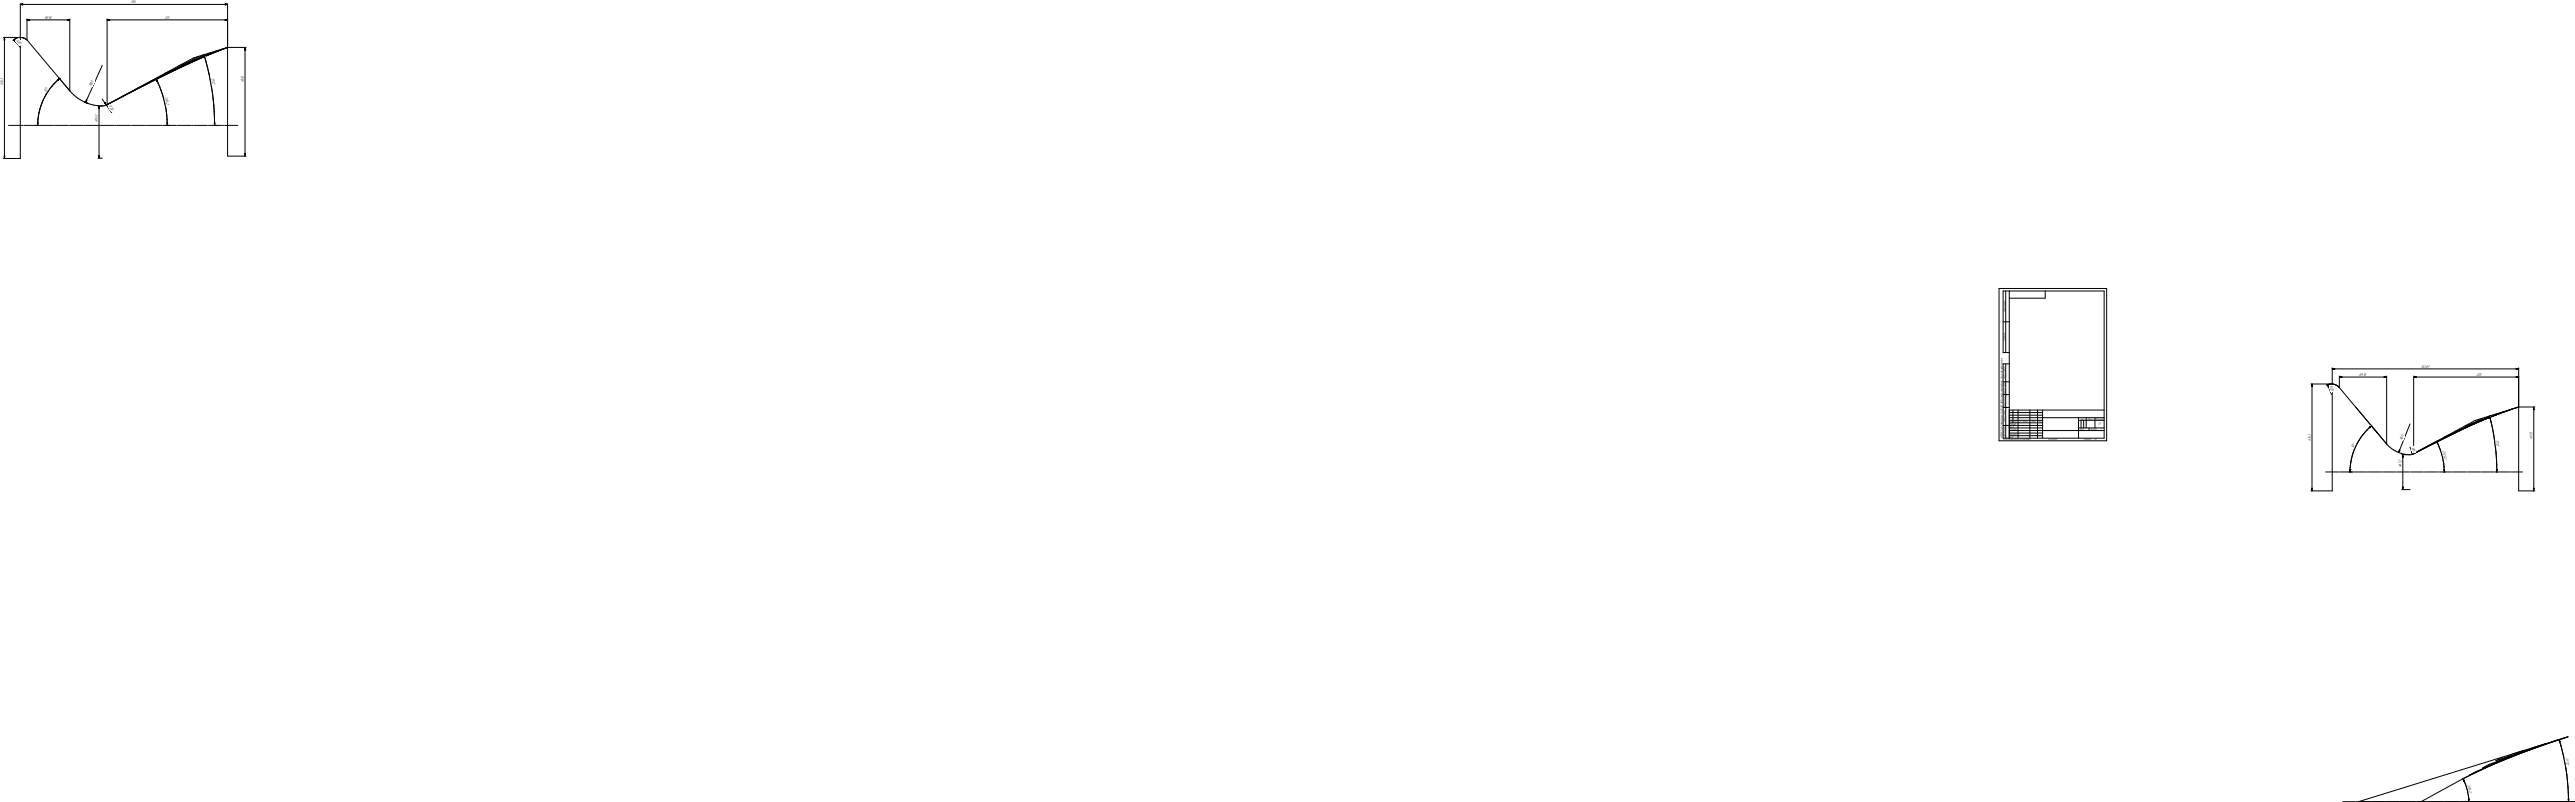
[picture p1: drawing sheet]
<svg xmlns="http://www.w3.org/2000/svg" width="2512mm" height="782mm" viewBox="0 0 2512 782" stroke-linecap="round" stroke-linejoin="round" font-family="sans-serif">
<defs><g id="words">
<g font-size="4.3">
<text x="3" y="83" transform="rotate(-90 3 83)">Ç</text>
<text x="238" y="80" transform="rotate(-90 238 80)">Ç</text>
<text x="95" y="119" transform="rotate(-90 95 119)">Ç</text>
<text x="2254" y="430" transform="rotate(-90 2254 430)">Ç</text>
<text x="2470" y="428" transform="rotate(-90 2470 428)">Ç</text>
<text x="2343" y="456" transform="rotate(-90 2343 456)">Ç</text>
</g>
<g font-size="4">
<text x="128" y="3">396</text>
<text x="44" y="18">89,18</text>
<text x="161" y="18">235</text>
<text x="16" y="40" transform="rotate(50 16 40)">R20</text>
<text x="206" y="76" transform="rotate(80 206 76)">17Å12'</text>
<text x="238" y="77" transform="rotate(-90 238 77)">0</text>
<text x="238" y="76" transform="rotate(-90 238 76)">4</text>
<text x="3" y="81" transform="rotate(-90 3 81)">3</text>
<text x="3" y="80" transform="rotate(-90 3 80)">4</text>
<text x="3" y="78" transform="rotate(-90 3 78)">3</text>
<text x="89" y="84" transform="rotate(-66 89 84)">R80</text>
<text x="238" y="79" transform="rotate(-90 238 79)">3</text>
<text x="45" y="90" transform="rotate(-56 45 90)">50Å</text>
<text x="161" y="95" transform="rotate(77 161 95)">28Å42'</text>
<text x="106" y="104" transform="rotate(55 106 104)">R20</text>
<text x="95" y="114" transform="rotate(-90 95 114)">9</text>
<text x="95" y="118" transform="rotate(-90 95 118)">7</text>
<text x="95" y="116" transform="rotate(-90 95 116)">6</text>
<text x="95" y="114" transform="rotate(-90 95 114)">,</text>
<text x="2362" y="358">363,81</text>
<text x="2301" y="366">89,18</text>
<text x="2416" y="366">205</text>
<text x="2273" y="377" transform="rotate(68 2273 377)">R20</text>
<text x="2046" y="415">1:1</text>
<text x="2254" y="425" transform="rotate(-90 2254 425)">3</text>
<text x="2470" y="425" transform="rotate(-90 2470 425)">5</text>
<text x="2470" y="423" transform="rotate(-90 2470 423)">3</text>
<text x="2254" y="428" transform="rotate(-90 2254 428)">3</text>
<text x="2254" y="427" transform="rotate(-90 2254 427)">4</text>
<text x="2343" y="429" transform="rotate(-68 2343 429)">R60</text>
<text x="2435" y="429" transform="rotate(83 2435 429)">17Å12'</text>
<text x="2470" y="426" transform="rotate(-90 2470 426)">2</text>
<text x="2296" y="437" transform="rotate(-65 2296 437)">50Å</text>
<text x="2353" y="437" transform="rotate(70 2353 437)">R15</text>
<text x="2383" y="440" transform="rotate(76 2383 440)">28Å42'</text>
<text x="2343" y="454" transform="rotate(-90 2343 454)">6</text>
<text x="2343" y="452" transform="rotate(-90 2343 452)">7</text>
<text x="2343" y="451" transform="rotate(-90 2343 451)">,</text>
<text x="2343" y="450" transform="rotate(-90 2343 450)">2</text>
<text x="2503" y="739" transform="rotate(79 2503 739)">17Å12'</text>
<text x="2407" y="766" transform="rotate(76 2407 766)">28Å42'</text>
</g>
<g font-size="2.8">
<text x="1956" y="304" transform="rotate(-90 1956 304)">Перв. примен.</text>
<text x="1956" y="333" transform="rotate(-90 1956 333)">Справ. №</text>
<text x="1956" y="369" transform="rotate(-90 1956 369)">Подп. и дата</text>
<text x="1956" y="384" transform="rotate(-90 1956 384)">Инв. № дубл.</text>
<text x="1956" y="397" transform="rotate(-90 1956 397)">Взам. инв. №</text>
<text x="1956" y="412" transform="rotate(-90 1956 412)">Подп. и дата</text>
<text x="1970" y="412">№ докум.</text>
<text x="1982" y="412">Подп.</text>
<text x="2029" y="409">Лит.</text>
<text x="2036" y="409">Масса</text>
<text x="2044" y="409">Масштаб</text>
<text x="1960" y="414">Разраб.</text>
<text x="1960" y="417">Пров.</text>
<text x="1960" y="419">Т.контр.</text>
<text x="2028" y="419">Лист</text>
<text x="2039" y="419">Листов</text>
<text x="2049" y="419">1</text>
<text x="1960" y="424">Н.контр.</text>
<text x="1954" y="427" transform="rotate(-90 1954 427)">КОМПАС-3Dv20Учебнаяверсия©2021ООО&quot;АСКОН-Системыпроектирования&quot;, Россия. Всеправазащищены.</text>
<text x="1954" y="429">Недлякоммерческогоиспользования</text>
<text x="1956" y="426" transform="rotate(-90 1956 426)">Инв. № подл.</text>
<text x="1960" y="427">Утв.</text>
<text x="1998" y="429">Копировал</text>
<text x="2033" y="429">Формат</text>
<text x="2043" y="429">A4</text>
</g>
<g font-size="2.7">
<text x="1960" y="412">Изм.</text>
<text x="1964" y="412">Лист</text>
<text x="1988" y="412">Дата</text>
</g>
</g></defs>
<g fill="none" stroke="#000" stroke-width=".98">
<path d="M20 3v33zM20 4h2zM20 4l2 1zM20 4h202zM22 4h.1M26 18v21zM26 19h3zM26 19l3 1zM26 19h42zM29 19h.1M66 20l2-1zM66 19h.1"/>
<path d="M66 19h2zM66 20h.1M68 18v71zM104 18v84zM104 19h3zM104 19l3 1zM104 19h118zM107 19h.1M220 5l2-1zM220 4h.1M220 4h2zM220 20l2-1z"/>
<path d="M220 19h.1M220 19h2zM220 5h.1M220 20h.1M222 3v43zM222 18v28zM3 36h17zM4 39h.1M4 36l1 3zM5 39h.1M4 36v3zM4 36v119z"/>
<path d="M13 39h1zM14 39l1 1zM14 39l1 2zM14 39l6 7zM14 39l1-1zM15 38l1-1zM16 37h1zM17 37h2zM19 37l1-1zM20 36v119zM20 36h.1M20 36l1 1z"/>
<path d="M21 37h1zM21 37h2zM22 37h2zM23 37h1zM24 37l1 1zM25 38l1 1zM26 39h.1M26 39l42 50zM15 40h.1M189 57l33-11zM189 60h.1M189 60l1-1z"/>
<path d="M190 59h2zM192 59l1-1zM192 58l16-7zM193 58h.1M194 58v-1zM194 57h2zM196 57l1-1zM197 56h.1M198 56h.1M198 54l2-1zM198 56l1-1zM199 55h1z"/>
<path d="M199 53l2 6zM199 53l1 3zM199 53v3zM200 56h.1M200 55l2-1zM201 59l1 7zM202 54h.1M202 54h1zM203 54l1-1zM204 53h1zM205 53h.1M206 53h.1"/>
<path d="M206 52h1zM207 52h1zM208 52l1-1zM208 51l14-5zM209 51h.1M210 51h.1M210 51l2-1zM212 50h1zM213 50h.1M213 50l1-1zM214 49h1zM215 49l2-1z"/>
<path d="M217 48l4-1zM221 47l1-1zM222 46v106zM222 46h18zM239 49h.1M239 46v3zM239 46v106zM55 80l2-3zM56 78h.1M56 78l2-1zM57 77h1zM57 76l11 13z"/>
<path d="M58 77l-2 1zM100 64l-17 36zM147 79l64-29zM151 78l2-1zM152 77l2 4zM152 77l2 2zM152 77l1 3zM153 77l21-10zM154 79h.1M153 79h.1M159 74l13-6zM161 72l55-24z"/>
<path d="M172 68l12-6zM174 64l48-18zM175 66l17-8zM184 62l5-2zM202 66l2 6zM204 72l1 6zM205 78l1 6zM42 98l-1 2zM44 95l-2 3zM45 92l-1 3zM47 89l-2 3zM49 87l-2 2z"/>
<path d="M51 84l-2 3zM53 82l-2 2zM53 82l2-2zM68 89h1zM69 89l1 2zM70 91l2 2zM72 93l2 1zM74 94l2 2zM76 96l2 1zM78 97l2 1zM80 98l2 1zM82 99l2 1z"/>
<path d="M83 99v1zM83 100h.1M83 100l3 1zM84 97l-1 3zM84 97h.1M84 98h.1M85 98l-2 2zM100 97l4 5zM119 94l81-41zM130 89l16-8zM130 89l23-12zM133 87l72-36z"/>
<path d="M146 81l13-7zM154 81l2 4zM156 85l1 3zM157 88l2 4zM159 92l1 4zM160 96l1 4zM206 84l1 6zM207 90l1 6zM208 96l1 7zM36 120l1 2zM36 120h.1M37 119v3z"/>
<path d="M37 116v3zM37 120v2zM38 113l-1 3zM38 110v3zM39 107l-1 3zM40 104l-1 3zM41 100l-1 4zM84 100l3 1zM86 101h.1M87 101l2 1zM89 102h2zM91 102l3 1z"/>
<path d="M94 103h2zM96 103h4zM96 103h3zM97 105h.1M97 103v3zM97 106h.1M97 103l-1 3zM97 103v51zM99 103h1zM100 103h.1M100 103h1zM101 103h2z"/>
<path d="M102 100l2 2zM102 100h.1M103 103l1-1zM103 100l1 2zM103 103h.1M104 102h.1M104 102l5 8zM104 102l90-47zM104 102l26-13zM104 102l85-45zM161 100l1 4zM162 104v4z"/>
<path d="M162 108l1 4zM163 112v5zM163 120v2zM163 120h.1M163 117v4zM209 103v6zM209 109v6zM209 120v2zM209 120h.1M209 115v7zM210 120l-1 2zM8 122h13z"/>
<path d="M22 122h1zM23 122h13zM35 122h3zM37 120h.1M37 122h1zM38 122h13zM52 122h1zM54 122h12zM67 122h1zM69 122h12zM82 122h1zM84 122h12z"/>
<path d="M97 122h1zM99 122h13zM112 122h1zM114 122h13zM127 122h1zM129 122h13zM142 122h1zM144 122h13zM157 122h1zM159 122h13zM162 122h3zM163 121v1z"/>
<path d="M172 122h1zM174 122h13zM188 122h.1M189 122h13zM203 122h.1M204 122h13zM208 122h3zM209 122h.1M218 122h.1M219 122h13zM3 155h17zM4 152v3z"/>
<path d="M4 152h.1M5 152l-1 3zM96 154h4zM96 152l1 2zM96 152h.1M97 152h.1M97 152v2zM222 152h18zM239 150v2zM239 150h.1M1950 281v149zM1950 281h105z"/>
<path d="M1954 284v60zM1954 284h6zM1957 284v60zM1960 284v143zM1960 284h93zM1960 291h35zM1995 284v7zM2053 284v143zM2055 281v149zM1954 314h6zM1954 355v72zM1954 355h6z"/>
<path d="M1954 344h6zM1957 355v72zM2275 359v15zM2275 360l3-1zM2275 360h3zM2275 360h182zM2277 360h.1M2278 359h.1M2455 360h.1M2454 359l3 1zM2454 360h.1M2457 359v38z"/>
<path d="M1954 372h6zM2254 374h21zM2255 377h.1M2255 374l1 3zM2256 377h.1M2255 374v3zM2255 374v105zM2270 375h.1M2270 375h1zM2271 375l1 2zM2271 375v3zM2271 375l3 9z"/>
<path d="M2271 375l1-1zM2272 377h.1M2271 377h.1M2272 374h2zM2274 374h1zM2275 374h.1M2275 374v105zM2275 374l2 1zM2276 374l1 1zM2277 375h1zM2278 375h1zM2279 375l1 1z"/>
<path d="M2280 376l1 1zM2281 377l1 1zM2282 378h.1M2282 378l46 55zM2282 367v11zM2282 368l3-1zM2282 368h3zM2282 368h46zM2284 368h.1M2285 367h.1M2326 368h2zM2326 368h.1"/>
<path d="M2326 367l2 1zM2328 367v66zM2354 367v75zM2354 368l3-1zM2354 368h3zM2354 368h103zM2357 368h.1M2357 367h.1M2454 360h3zM2454 368h3zM2455 368h.1M2454 367l3 1z"/>
<path d="M2454 368h.1M2457 367v30zM1954 397h6zM1954 385h6zM1960 400h93zM1960 400v27zM1964 400v12zM1969 400v27zM1980 400v27zM1988 400v27zM1993 400v27zM2298 397l22 26z"/>
<path d="M2448 400h.1M2448 400l1-1zM2449 399h1zM2450 399l7-2zM2450 399l3-1zM2453 398l4-1zM2457 397v82zM2457 397h16zM2472 399h.1M2472 397v2zM2472 397l-1 2zM2472 397v82z"/>
<path d="M1954 415h6zM1960 405h33zM1960 407h33zM1960 415h33zM1960 417h33zM1960 420h33zM1960 402h33zM1960 410h33zM1960 412h33zM1993 407h60zM1993 420h35zM2028 407v20z"/>
<path d="M2028 420h25zM2028 410h7zM2028 417h25zM2030 410v7zM2033 410v7zM2035 407v10zM2035 410h18zM2038 417v3zM2044 407v10zM2309 420l-2 2zM2311 417l2-2zM2311 417l-2 3z"/>
<path d="M2312 417h.1M2313 414l7 9zM2313 415l-1 2zM2351 413l-11 28zM2401 419l3-1zM2404 418l1-1zM2404 415l46-16zM2405 417h.1M2405 417h1zM2406 417l1-1zM2407 416l12-5zM2407 416l3-1z"/>
<path d="M2410 415l2-1zM2412 414h.1M2413 414h.1M2413 414l1-1zM2414 413h1zM2414 410l43-13zM2415 413l2-1zM2417 412l3-1zM2419 411l16-6zM2420 411h.1M2420 410h.1M2420 410h1z"/>
<path d="M2421 410h1zM2422 410l2-1zM2424 409l3-1zM2427 408h.1M2427 407h1zM2428 407h1zM2429 406l1 5zM2429 406l1-1zM2429 406l1 2zM2429 406v2zM2430 408h.1M2429 408h.1"/>
<path d="M2429 407l3-1zM2430 411l1 6zM2431 417l1 6zM2432 406l3-1zM2435 405h.1M2435 405l15-6zM2435 405l1-1zM2436 404h1zM2437 404l2-1zM2439 403l3-1zM2442 402h.1M2442 402h1z"/>
<path d="M2443 402l1-1zM2444 401h2zM2446 401l2-1zM1950 430h105zM1954 427h6zM1960 427h93zM1960 422h33zM1960 425h33zM2297 438l-1 3zM2298 435l-1 3zM2299 432l-1 3zM2301 430l-2 2z"/>
<path d="M2303 427l-2 3zM2305 424l-2 3zM2307 422l-2 2zM2320 423l8 10zM2328 433h.1M2328 433l2 2zM2330 435l1 1zM2331 436l2 1zM2333 437l2 2zM2335 439l1 1zM2336 440l2 1zM2340 439v2z"/>
<path d="M2340 439h.1M2341 439h.1M2341 439l-1 2zM2351 436l2 7zM2364 437l65-31zM2365 437h.1M2366 437l1-1zM2367 436h1zM2368 436l3-2zM2371 434l5-2zM2374 433l33-17zM2376 432l7-4z"/>
<path d="M2377 430l1 3zM2377 430l1 2zM2378 432h.1M2378 433l2 3zM2380 436l1 3zM2381 439l1 3zM2383 428l15-8zM2384 426l52-23zM2394 421l49-20zM2398 420l3-1zM2432 423l1 6zM2433 429l1 6z"/>
<path d="M2434 435l1 6zM2292 458v2zM2292 458h.1M2292 459v1zM2293 456l-1 3zM2293 458l-1 2zM2293 453v3zM2293 450v3zM2294 447l-1 3zM2295 444l-1 3zM2296 441l-1 3zM2338 441h2z"/>
<path d="M2340 441l2 1zM2342 442l2 1zM2343 443h8zM2344 446h.1M2344 443v3zM2344 443v34zM2344 443h2zM2346 443h2zM2348 443h2zM2350 443h1zM2351 443h.1M2351 443h1z"/>
<path d="M2352 443h1zM2352 441l1 2zM2352 441h.1M2353 441h.1M2353 440v3zM2353 443h1zM2354 443h.1M2354 442l68-34zM2354 442l20-9zM2354 442l11-5zM2354 442l60-32zM2356 441l22-11z"/>
<path d="M2382 442l1 4zM2383 446v3zM2383 449l1 3zM2384 452v3zM2384 458v2zM2384 458h.1M2384 455v3zM2385 458l-1 2zM2435 441v6zM2435 447l1 6zM2435 458l1 2zM2435 458h.1"/>
<path d="M2436 453v6zM2436 459v1zM2436 458h.1M2436 458v2zM2254 479h21zM2255 476v3zM2255 476h.1M2256 476l-1 3zM2269 460h11zM2281 460h1zM2283 460h11zM2291 460h4z"/>
<path d="M2295 460h1zM2296 460h12zM2309 460h1zM2310 460h12zM2323 460h1zM2324 460h12zM2337 460h.1M2338 460h12zM2343 477h8zM2344 475v2zM2344 475h.1M2351 460h.1"/>
<path d="M2352 460h12zM2364 460h1zM2366 460h12zM2378 460h1zM2380 460h11zM2384 460h1zM2392 460h1zM2394 460h11zM2406 460h1zM2407 460h12zM2420 460h1zM2421 460h12z"/>
<path d="M2434 460h1zM2435 460h1zM2435 460h12zM2448 460h.1M2449 460h12zM2457 479h16zM2471 476l1 3zM2471 476h.1M2472 476h.1M2472 476v3zM2502 719l3-1zM2448 739l9-4z"/>
<path d="M2448 739l18-7zM2448 739l25-11zM2452 735l10-3zM2457 735l11-4zM2466 732l19-7zM2466 732l18-7zM2468 731l10-4zM2473 728l11-3zM2478 727l11-3zM2485 725l20-7zM2485 725l9-3zM2489 724l13-5z"/>
<path d="M2494 722l11-4zM2496 721l2 6zM2496 721l1 2zM2496 721l1 3zM2497 723h.1M2498 727l2 5zM2500 732l1 6zM2501 738l1 6zM2403 759l14-7zM2403 759l9-5zM2403 759l1 3zM2403 759l1 2z"/>
<path d="M2403 759v3zM2409 756l6-4zM2409 756l8-4zM2412 754l9-3zM2415 752l17-7zM2417 752l35-17zM2417 752l15-7zM2421 751l3-2zM2422 749l6-4zM2422 749l26-10zM2424 749h.1M2425 749h.1"/>
<path d="M2425 749l1-1zM2426 748h1zM2427 748l1-1zM2428 745l38-13zM2428 747h.1M2429 747h.1M2429 747l2-1zM2431 746l2-1zM2432 745l30-13zM2432 745l16-6zM2433 745l6-2zM2435 742l6-4z"/>
<path d="M2435 742l50-17zM2439 743l9-4zM2502 744l1 6zM2503 750l1 6zM2504 756l1 5zM2404 761h.1M2404 762l1 2zM2405 764l1 3zM2406 767l1 3zM2407 770v2zM2407 772l1 3zM2408 775v3z"/>
<path d="M2408 779v3zM2408 779h.1M2408 778v3zM2409 779l-1 3zM2505 761v6zM2505 767v6zM2505 779l1 3zM2505 779h.1M2505 773l1 6zM2506 779v3zM2506 779h.1M2285 782h12z"/>
<path d="M2298 782h1zM2300 782h12zM2301 782l196-61zM2301 782h206zM2312 782h1zM2314 782h12zM2327 782h.1M2328 782h12zM2341 782h1zM2342 782h12zM2355 782h1zM2357 782h12z"/>
<path d="M2362 782l41-23zM2370 782h.1M2371 782h12zM2384 782h1zM2385 782h12zM2398 782h1zM2400 782h12zM2407 782h105zM2408 781v1zM2412 782h1zM2414 782h12zM2427 782h.1"/>
<path d="M2428 782h12zM2441 782h1zM2442 782h12zM2455 782h1zM2457 782h12zM2469 782h1zM2471 782h12zM2484 782h1zM2485 782h12zM2498 782h1zM2500 782h12z"/>
</g>
<g fill="#fff" stroke="#fff" stroke-width=".98">
<path d="M2340 439h1zM2340 439h1zM2340 439h1zM2340 439h1zM2340 439h1zM2340 439h1zM2340 439h1zM2340 439h1zM2340 439h1zM2340 439h1zM2340 439h1zM2340 439h1zM2340 439h1zM2340 439h1zM2340 439h1zM2340 440h1zM2340 440h1zM2340 440h1zM2340 440h1zM2340 440h1zM2340 440h1zM2340 440h1zM2340 440h1zM2340 440h1zM2340 440h1zM2340 440h1zM2340 440h1zM2340 440h1zM2340 440h1zM2340 440h1zM2340 440h1zM2340 441h1z"/>
<path d="M2342 423h1zM2342 424h2zM2342 424h2zM2342 424h2zM2342 424h2zM2342 424h2zM2342 424h2zM2342 424h2zM2342 424h2zM2342 424h2zM2342 424h3zM2342 424h3zM2342 424h3zM2342 424h3zM2342 424h3zM2342 424h3zM2342 424h3zM2342 424h3zM2342 424h3zM2342 424h3zM2342 424h4zM2342 424h4zM2342 424h4zM2342 424h4zM2342 424h4zM2342 425h4zM2342 425h4zM2342 425h4zM2342 425h4zM2342 425h4zM2342 425h4zM2342 425h4zM2342 425h4zM2342 425h4zM2342 425h4zM2342 425h4zM2342 425h4zM2342 425h4zM2342 425h4zM2342 425h4zM2342 425h4zM2342 425h4zM2342 426h4zM2342 426h4zM2342 426h4zM2342 426h3zM2342 426h3zM2342 426h3zM2342 426h3zM2341 426h4zM2341 426h4zM2341 426h4zM2341 426h4zM2341 426h4zM2341 426h4zM2341 426h4zM2341 427h4zM2341 427h4zM2341 427h4zM2341 427h4zM2341 427h4zM2341 427h4zM2341 427h4zM2341 427h4zM2341 427h4zM2341 427h4zM2341 427h4zM2341 427h4zM2341 427h4zM2341 427h4zM2341 428h4zM2341 428h4zM2341 428h4zM2341 428h4zM2341 428h4zM2341 428h4zM2341 428h4zM2341 428h4zM2341 428h4zM2341 428h4zM2341 428h4zM2341 428h4zM2341 428h4zM2341 428h3zM2341 428h3zM2341 428h3zM2341 428h3zM2341 428h3zM2341 428h3zM2341 428h3zM2341 429h3zM2341 429h3zM2341 429h3zM2341 429h3zM2341 429h3zM2342 429h2zM2342 429h2zM2342 429h2zM2342 429h2zM2342 429h2zM2342 429h2zM2342 429h2zM2342 429h2zM2342 429h2zM2342 429h2zM2343 429h1zM2343 429h1zM2343 429h1zM2343 429h1zM2343 429h1zM2343 429h1zM2343 429h1zM2343 430h1zM2343 430h1z"/>
<path d="M2271 376h1zM2271 376h1zM2271 376h1zM2271 376h1zM2271 377h1zM2271 377h1zM2271 377h1zM2271 377h1zM2271 377h1zM2271 377h1zM2271 377h1zM2271 377h1zM2271 377h1zM2271 377h1zM2271 377h1zM2271 377h1zM2271 377h1zM2271 377h1zM2271 377h1zM2271 378h1zM2271 378h1zM2271 378h1zM2271 378h1zM2271 378h1z"/>
<path d="M2274 376h1zM2274 376h1zM2274 376h1zM2274 376h1zM2274 376h1zM2274 376h1zM2274 376h1zM2274 376h1zM2274 376h1zM2273 376h3zM2273 376h3zM2273 376h3zM2273 376h3zM2273 377h3zM2273 377h3zM2273 377h3zM2273 377h3zM2273 377h3zM2273 377h3zM2272 377h4zM2272 377h4zM2272 377h4zM2272 377h4zM2272 377h4zM2272 377h4zM2272 377h4zM2272 377h4zM2272 377h4zM2272 377h4zM2272 377h4zM2272 377h4zM2272 377h4zM2272 378h4zM2272 378h4zM2272 378h4zM2272 378h4zM2272 378h4zM2272 378h4zM2272 378h4zM2272 378h4zM2272 378h4zM2272 378h4zM2272 378h4zM2272 378h4zM2272 378h4zM2273 379h3zM2273 379h3zM2273 379h3zM2273 379h3zM2273 379h4zM2273 379h4zM2273 379h4zM2273 379h4zM2273 379h4zM2273 379h4zM2273 379h4zM2273 379h4zM2273 379h4zM2273 380h4zM2273 380h4zM2273 380h4zM2273 380h4zM2273 380h4zM2273 380h4zM2273 380h4zM2273 380h4zM2273 380h4zM2273 380h4zM2273 380h4zM2273 380h4zM2273 380h4zM2273 380h4zM2273 380h4zM2273 380h4zM2273 380h4zM2273 380h4zM2273 381h4zM2273 381h4zM2273 381h4zM2273 381h4zM2273 381h4zM2273 381h4zM2273 381h4zM2273 381h4zM2273 381h4zM2273 381h4zM2274 381h3zM2274 381h3zM2274 381h3zM2274 381h3zM2274 381h2zM2274 381h2zM2274 381h2zM2274 381h2zM2274 381h2zM2274 382h2zM2274 382h2zM2274 382h2zM2274 382h2zM2274 382h2zM2274 382h1zM2274 382h1zM2274 382h1zM2274 382h1zM2274 382h1zM2274 382h1zM2274 382h1zM2274 382h1z"/>
<path d="M2251 423h4zM2251 423h4zM2251 423h4zM2251 423h4zM2251 423h4zM2251 423h4zM2251 424h4zM2251 424h4zM2251 424h4zM2251 424h4zM2251 424h4zM2251 424h4zM2251 424h4zM2251 424h4zM2251 424h4zM2251 424h4zM2251 424h4zM2251 424h4zM2251 425h4zM2251 425h4zM2251 425h4zM2251 425h4zM2251 425h4zM2251 425h4zM2251 425h4zM2251 425h4zM2251 425h4zM2251 425h4zM2251 425h4zM2251 425h4zM2251 426h4zM2251 426h4zM2251 426h4zM2251 426h4zM2251 426h4zM2251 426h4zM2251 426h4zM2251 426h4zM2251 426h4zM2251 426h4zM2251 426h4zM2251 426h4zM2251 427h4zM2251 427h4zM2251 427h4zM2251 427h4zM2251 427h4zM2251 427h4zM2251 427h4zM2251 427h4zM2251 427h4zM2251 427h4zM2251 427h4zM2251 427h4zM2251 428h4zM2251 428h4zM2251 428h4zM2251 428h4zM2251 428h4zM2251 428h4zM2251 428h4zM2251 428h4zM2251 428h4zM2251 428h4zM2251 428h4zM2251 428h4zM2251 429h4zM2251 429h4zM2251 429h4zM2251 429h4zM2251 429h4zM2251 429h4zM2251 429h4zM2251 429h4zM2251 429h4zM2251 429h4zM2251 429h4zM2251 430h4zM2251 430h4zM2251 430h4zM2251 430h4zM2251 430h4zM2251 430h4z"/>
<path d="M2255 375h1zM2255 375h1zM2255 375h1zM2255 375h1zM2255 375h1zM2255 375h1zM2255 375h1zM2255 375h1zM2255 375h1zM2255 376h1zM2255 376h1zM2255 376h1zM2255 376h1zM2255 376h1zM2255 376h1zM2255 376h1zM2255 376h1zM2255 376h1zM2255 376h1zM2255 376h1zM2255 377h1zM2255 377h1zM2255 377h1zM2255 377h1zM2255 377h1zM2255 377h1zM2255 377h1z"/>
<path d="M2255 476h1zM2255 476h1zM2255 476h1zM2255 476h1zM2255 476h1zM2255 476h1zM2255 476h1zM2255 476h1zM2255 477h1zM2255 477h1zM2255 477h1zM2255 477h1zM2255 477h1zM2255 477h1zM2255 477h1zM2255 477h1zM2255 477h1zM2255 477h1zM2255 477h1zM2255 477h1zM2255 478h1zM2255 478h1zM2255 478h1zM2255 478h1zM2255 478h1zM2255 478h1zM2255 478h1zM2255 478h1z"/>
<path d="M2409 765h1zM2409 765h1zM2409 765h1zM2409 765h1zM2409 765h1zM2408 765h2zM2408 765h2zM2408 765h2zM2408 765h2zM2408 765h2zM2408 765h2zM2407 765h3zM2407 765h3zM2407 765h3zM2407 765h3zM2407 766h3zM2407 766h3zM2406 766h4zM2406 766h4zM2406 766h4zM2406 766h4zM2406 766h4zM2406 766h4zM2406 766h4zM2406 766h4zM2406 766h4zM2406 766h4zM2406 766h4zM2406 766h4zM2406 766h4zM2406 766h4zM2406 766h4zM2406 766h4zM2406 766h4zM2406 767h4zM2406 767h4zM2406 767h4zM2407 767h3zM2407 767h3zM2407 767h3zM2407 767h3zM2407 767h3zM2407 767h3zM2407 767h3zM2407 767h3zM2407 768h3zM2407 768h3zM2407 768h3zM2407 768h4zM2407 768h4zM2407 768h4zM2407 768h4zM2407 768h4zM2407 768h4zM2407 768h4zM2407 768h4zM2407 768h4zM2407 769h4zM2407 769h4zM2407 769h4zM2407 769h4zM2407 769h4zM2407 769h4zM2407 769h4zM2407 769h4zM2407 769h4zM2407 769h4zM2407 769h4zM2407 769h4zM2407 769h4zM2407 769h4zM2407 769h4zM2407 770h4zM2407 770h4zM2407 770h4zM2407 770h4zM2407 770h4zM2407 770h4zM2407 770h4zM2407 770h4zM2407 770h4zM2407 770h4zM2407 770h4zM2407 770h4zM2407 770h4zM2407 770h4zM2407 770h4zM2407 771h4zM2407 771h4zM2407 771h4zM2408 771h3zM2408 771h3zM2408 771h3zM2408 771h3zM2408 771h3zM2408 771h3zM2408 771h3zM2408 771h3zM2408 771h3zM2408 772h3zM2408 772h3zM2408 772h4zM2408 772h4zM2408 772h4zM2408 772h4zM2408 772h4zM2408 772h4zM2408 772h4zM2408 772h4zM2408 772h4zM2408 772h4zM2408 773h4zM2408 773h4zM2408 773h4zM2408 773h4zM2408 773h4zM2408 773h4zM2408 773h4zM2408 773h4zM2408 773h4zM2408 773h4zM2408 773h4zM2408 773h4zM2408 773h4zM2408 773h4zM2408 773h4zM2408 773h4zM2408 773h4zM2408 774h3zM2408 774h3zM2408 774h3zM2408 774h3zM2408 774h3zM2408 774h3zM2408 774h2zM2408 774h2zM2408 774h2zM2408 774h2zM2408 774h2zM2408 774h2zM2408 774h1zM2408 774h1zM2408 774h1zM2408 774h1z"/>
<path d="M2403 760h1zM2403 760h1zM2403 760h1zM2403 760h1zM2403 760h1zM2403 760h1zM2403 760h1zM2403 760h1zM2403 761h1zM2403 761h1zM2403 761h1zM2403 761h1zM2403 761h1zM2403 761h1zM2403 761h1zM2403 761h1zM2403 761h1zM2403 761h1zM2403 761h1zM2403 761h1zM2403 761h1zM2403 761h1zM2403 761h1zM2403 761h1zM2403 761h1zM2403 761h1zM2403 761h1zM2403 761h1zM2403 762h1zM2403 762h1zM2403 762h1zM2403 762h1zM2403 762h1zM2403 762h1z"/>
<path d="M2408 779h1zM2408 779h1zM2408 779h1zM2408 779h1zM2408 779h1zM2408 779h1zM2408 779h1zM2408 779h1zM2408 780h1zM2408 780h1zM2408 780h1zM2408 780h1zM2408 780h1zM2408 780h1zM2408 780h1zM2408 780h1zM2408 780h1zM2408 780h1zM2408 780h1zM2408 780h1zM2408 781h1zM2408 781h1zM2408 781h1zM2408 781h1zM2408 781h1zM2408 781h1zM2408 781h1z"/>
<path d="M2504 739h1zM2504 739h1zM2504 739h1zM2504 739h1zM2504 739h1zM2503 739h2zM2503 739h2zM2503 739h2zM2503 739h2zM2502 739h3zM2502 739h3zM2502 739h3zM2502 739h3zM2502 739h3zM2502 740h3zM2502 740h3zM2502 740h4zM2502 740h4zM2502 740h4zM2502 740h4zM2502 740h4zM2502 740h4zM2502 740h4zM2502 740h4zM2502 740h4zM2502 740h4zM2502 741h4zM2502 741h4zM2502 741h4zM2502 741h4zM2502 741h4zM2502 741h4zM2502 741h4zM2502 741h4zM2502 741h4zM2502 741h4zM2502 741h4zM2502 741h4zM2502 741h4zM2502 742h4zM2502 742h4zM2502 742h4zM2502 742h4zM2502 742h4zM2502 742h4zM2502 742h4zM2502 742h4zM2502 742h4zM2502 742h4zM2502 742h4zM2502 742h4zM2502 743h4zM2502 743h4zM2502 743h4zM2502 743h4zM2502 743h4zM2502 743h4zM2502 743h4zM2502 743h4zM2502 743h4zM2502 743h4zM2502 743h4zM2502 743h4zM2502 744h4zM2503 744h3zM2503 744h3zM2503 744h3zM2503 744h3zM2503 744h3zM2503 744h3zM2503 744h3zM2503 744h3zM2503 744h3zM2503 744h3zM2503 744h3zM2503 744h3zM2503 745h3zM2503 745h3zM2503 745h3zM2503 745h3zM2503 745h3zM2503 745h3zM2503 745h3zM2503 745h4zM2503 745h4zM2503 745h4zM2503 745h4zM2503 745h4zM2503 745h4zM2503 746h4zM2503 746h4zM2503 746h4zM2503 746h4zM2503 746h4zM2503 746h4zM2503 746h4zM2503 746h4zM2503 746h4zM2503 746h4zM2503 746h4zM2503 746h4zM2503 746h4zM2503 747h4zM2503 747h3zM2503 747h3zM2503 747h3zM2503 747h3zM2503 747h2zM2503 747h2zM2503 747h2zM2503 747h2zM2503 747h2zM2503 747h1zM2503 747h1zM2503 747h1zM2503 747h1z"/>
<path d="M2496 722h1zM2496 722h1zM2496 722h1zM2496 722h1zM2496 722h1zM2496 722h1zM2496 722h1zM2496 722h1zM2496 722h1zM2496 722h1zM2496 722h1zM2496 722h1zM2496 722h1zM2496 722h1zM2496 723h1zM2496 723h1zM2496 723h1zM2496 723h1zM2496 723h1zM2496 723h1zM2496 723h2zM2496 723h2zM2497 723h1zM2497 723h1zM2497 723h1zM2497 723h1zM2497 723h1zM2497 724h1z"/>
<path d="M2505 779h1zM2505 779h1zM2505 779h1zM2505 779h1zM2505 779h1zM2505 779h1zM2505 779h1zM2505 779h1zM2505 780h1zM2505 780h1zM2505 780h1zM2505 780h1zM2505 780h1zM2505 780h1zM2505 780h1zM2505 780h1zM2505 780h1zM2505 780h1zM2505 780h1zM2505 780h1zM2505 781h1zM2505 781h1zM2505 781h1zM2505 781h1zM2505 781h1zM2505 781h1zM2505 781h1z"/>
<path d="M2295 432h1zM2295 432h1zM2295 432h1zM2295 432h1zM2295 432h1zM2295 432h1zM2295 432h1zM2295 432h1zM2295 432h1zM2295 432h1zM2295 432h2zM2295 432h2zM2295 432h2zM2295 432h2zM2295 432h2zM2295 432h2zM2295 432h2zM2295 432h2zM2295 432h2zM2295 432h2zM2295 432h2zM2295 432h3zM2295 432h3zM2295 433h3zM2295 433h3zM2295 433h3zM2295 433h3zM2295 433h3zM2295 433h3zM2295 433h3zM2295 433h3zM2295 433h3zM2294 433h5zM2294 433h5zM2294 433h4zM2294 433h4zM2294 433h4zM2294 433h4zM2294 433h4zM2294 433h4zM2294 434h4zM2294 434h4zM2294 434h4zM2294 434h4zM2294 434h4zM2294 434h4zM2294 434h4zM2294 434h4zM2294 434h4zM2294 434h4zM2294 434h4zM2294 434h4zM2294 434h4zM2294 434h4zM2294 434h4zM2294 434h4zM2294 434h4zM2294 435h4zM2294 435h4zM2294 435h4zM2294 435h4zM2294 435h4zM2294 435h4zM2294 435h4zM2294 435h4zM2294 435h4zM2294 435h4zM2294 435h4zM2294 435h4zM2294 435h4zM2294 435h4zM2293 435h5zM2293 435h4zM2293 435h4zM2293 435h4zM2293 435h4zM2293 435h4zM2293 436h4zM2293 436h4zM2293 436h4zM2293 436h4zM2293 436h4zM2293 436h4zM2293 436h4zM2293 436h4zM2293 436h4zM2293 436h4zM2294 436h3zM2294 436h3zM2294 436h3zM2294 436h3zM2294 436h3zM2294 436h3zM2294 436h3zM2294 436h3zM2294 436h3zM2294 436h3zM2294 436h3zM2295 436h2zM2295 437h2zM2295 437h2zM2295 437h2zM2295 437h2zM2295 437h2zM2295 437h2zM2295 437h2zM2295 437h2zM2295 437h2zM2295 437h2zM2295 437h2zM2296 437h1zM2296 437h1zM2296 437h1z"/>
<path d="M2312 416h1zM2312 416h1zM2312 416h1zM2312 416h1zM2312 416h1zM2312 416h1zM2312 416h1zM2312 416h1zM2312 416h1zM2312 416h1zM2312 416h1zM2312 416h1zM2312 416h1zM2312 416h1zM2312 416h1zM2311 416h2zM2311 416h2zM2311 416h2zM2311 416h2zM2311 416h2zM2311 416h2zM2311 416h2zM2311 416h2zM2311 416h2zM2311 417h2zM2311 417h2zM2311 417h2zM2311 417h1zM2311 417h1zM2311 417h1zM2311 417h1zM2311 417h1zM2311 417h1zM2311 417h1zM2311 417h1zM2311 417h1zM2311 417h1zM2311 417h1zM2311 417h1zM2311 417h1zM2311 417h1z"/>
<path d="M2292 457h1zM2292 457h1zM2292 458h1zM2292 458h1zM2292 458h1zM2292 458h1zM2292 458h1zM2292 458h1zM2292 458h1zM2292 458h1zM2292 458h1zM2292 458h1zM2292 458h1zM2292 458h1zM2292 458h1zM2292 459h1zM2292 459h1zM2292 459h1zM2292 459h1zM2292 459h1zM2292 459h1zM2292 459h1zM2292 459h1zM2292 459h1zM2292 459h1zM2292 459h1zM2292 459h1zM2292 460h1z"/>
<path d="M2352 440h1zM2352 440h1zM2352 440h1zM2352 440h1zM2352 441h1zM2352 441h1zM2352 441h1zM2352 441h1zM2352 441h1zM2352 441h1zM2352 441h1zM2352 441h1zM2352 441h1zM2352 441h1zM2352 441h1zM2352 441h1zM2352 441h1zM2352 441h1zM2352 441h1zM2353 442h1zM2353 442h1zM2353 442h1zM2353 442h1zM2353 442h1zM2353 442h1zM2353 442h1zM2353 442h1zM2353 442h1zM2353 442h1zM2353 442h1zM2353 442h1z"/>
<path d="M2354 436h1zM2354 436h1zM2354 436h1zM2354 436h1zM2354 436h1zM2354 436h1zM2354 436h1zM2354 436h1zM2354 436h1zM2353 436h2zM2353 436h2zM2353 436h2zM2353 436h2zM2353 436h3zM2353 436h3zM2353 437h3zM2353 437h3zM2353 437h3zM2352 437h4zM2352 437h4zM2352 437h4zM2352 437h4zM2352 437h4zM2352 437h4zM2352 437h4zM2352 437h4zM2352 437h4zM2352 437h4zM2352 437h4zM2352 437h4zM2352 437h4zM2352 437h4zM2352 438h4zM2352 438h4zM2352 438h4zM2352 438h4zM2352 438h4zM2352 438h4zM2352 438h4zM2352 438h4zM2352 438h4zM2352 438h4zM2352 438h4zM2352 438h4zM2352 438h4zM2352 439h4zM2352 439h4zM2353 439h3zM2353 439h3zM2353 439h3zM2353 439h3zM2353 439h3zM2353 439h3zM2353 439h3zM2353 439h4zM2353 439h4zM2353 439h4zM2353 439h4zM2353 439h4zM2353 439h4zM2353 440h4zM2353 440h4zM2353 440h4zM2353 440h4zM2353 440h4zM2353 440h4zM2353 440h4zM2353 440h4zM2353 440h4zM2353 440h4zM2353 440h4zM2353 440h4zM2353 440h4zM2353 440h4zM2353 440h4zM2353 440h4zM2353 440h4zM2353 440h3zM2353 440h3zM2353 441h3zM2353 441h3zM2353 441h3zM2353 441h3zM2353 441h3zM2353 441h3zM2353 441h3zM2353 441h2zM2353 441h2zM2353 441h2zM2353 441h2zM2353 441h2zM2353 441h2zM2353 441h2zM2353 441h2zM2353 441h1zM2353 441h1zM2353 441h1zM2353 441h1zM2353 441h1z"/>
<path d="M2362 356h8zM2362 356h8zM2362 356h8zM2362 356h8zM2362 356h8zM2362 356h8zM2362 356h8zM2362 356h8zM2362 356h8zM2362 356h8zM2362 356h8zM2362 357h8zM2362 357h8zM2362 357h8zM2362 357h8zM2362 357h8zM2362 357h8zM2362 357h8zM2362 357h8zM2362 357h8zM2362 357h8zM2362 357h8zM2362 357h8zM2362 358h8zM2362 358h8zM2362 358h8zM2362 358h8zM2362 358h8zM2362 358h8zM2362 358h8zM2362 358h8zM2362 358h8zM2362 358h8zM2362 358h8zM2362 358h8zM2362 359h8zM2362 359h8zM2362 359h8zM2362 359h8zM2362 359h8zM2362 359h8zM2362 359h8z"/>
<path d="M2454 359h1zM2454 359h1zM2454 359h2zM2454 359h2zM2454 359h2zM2454 359h2zM2454 359h2zM2454 359h3zM2454 359h3zM2454 359h3zM2454 360h3zM2454 360h3zM2454 360h3zM2454 360h3zM2454 360h3zM2454 360h3zM2454 360h3zM2454 360h3zM2454 360h2zM2454 360h2zM2454 360h2zM2454 360h2zM2454 360h2zM2454 360h2zM2454 360h1zM2454 360h1z"/>
<path d="M2277 359h1zM2277 359h1zM2276 359h2zM2276 359h2zM2276 359h2zM2276 359h2zM2276 359h2zM2276 359h2zM2276 359h2zM2275 359h3zM2275 360h3zM2275 360h3zM2275 360h3zM2275 360h3zM2275 360h3zM2275 360h3zM2276 360h2zM2276 360h2zM2276 360h2zM2276 360h2zM2276 360h2zM2276 360h2zM2276 360h2zM2277 360h1zM2277 360h1zM2277 360h1z"/>
<path d="M2416 364h5zM2416 364h5zM2416 364h5zM2416 364h5zM2416 364h5zM2416 364h5zM2416 364h5zM2416 364h5zM2416 364h5zM2416 364h5zM2416 364h5zM2416 364h5zM2416 365h5zM2416 365h5zM2416 365h5zM2416 365h5zM2416 365h5zM2416 365h5zM2416 365h5zM2416 365h5zM2416 365h5zM2416 365h5zM2416 365h5zM2416 366h5zM2416 366h5zM2416 366h5zM2416 366h5zM2416 366h5zM2416 366h5zM2416 366h5zM2416 366h5zM2416 366h5zM2416 366h5zM2416 366h5zM2416 366h5zM2416 367h5zM2416 367h5zM2416 367h5zM2416 367h5zM2416 367h5zM2416 367h5zM2416 367h5z"/>
<path d="M2356 367h1zM2356 367h1zM2356 367h1zM2355 367h2zM2355 367h2zM2355 367h2zM2355 367h2zM2355 367h2zM2355 367h2zM2355 368h2zM2355 368h2zM2355 368h2zM2354 368h3zM2355 368h2zM2355 368h2zM2355 368h2zM2355 368h2zM2355 368h2zM2355 368h2zM2355 368h2zM2355 368h2zM2355 368h2zM2356 368h1zM2356 368h1z"/>
<path d="M2454 367h1zM2454 367h1zM2454 367h2zM2454 367h2zM2454 367h2zM2454 367h2zM2454 367h2zM2454 367h2zM2454 367h3zM2454 367h3zM2454 368h3zM2454 368h3zM2454 368h3zM2454 368h3zM2454 368h3zM2454 368h3zM2454 368h3zM2454 368h3zM2454 368h3zM2454 368h2zM2454 368h2zM2454 368h2zM2454 368h2zM2454 368h2zM2454 368h1zM2454 368h1z"/>
<path d="M2468 421h3zM2468 421h3zM2468 421h3zM2468 421h3zM2468 421h3zM2468 421h3zM2468 421h3zM2468 421h3zM2468 422h3zM2468 422h3zM2468 422h3zM2468 422h3zM2468 422h3zM2468 422h3zM2468 422h3zM2468 422h3zM2468 422h3zM2468 422h3zM2468 422h3zM2468 422h3zM2468 423h3zM2468 423h3zM2468 423h3zM2468 423h3zM2468 423h3zM2468 423h3zM2468 423h3zM2468 423h3zM2468 423h3zM2468 423h3zM2468 423h3zM2468 424h3zM2468 424h3zM2468 424h3zM2468 424h3zM2468 424h3zM2468 424h3zM2468 424h3zM2468 424h3zM2468 424h3zM2468 424h3zM2468 424h3zM2468 424h3zM2468 425h3zM2468 425h3zM2468 425h3zM2468 425h3zM2468 425h3zM2468 425h3zM2468 425h3zM2468 425h3zM2468 425h3zM2468 425h3zM2468 425h3zM2468 425h3zM2468 426h3zM2468 426h3zM2468 426h3zM2468 426h3zM2468 426h3zM2468 426h3zM2468 426h3zM2468 426h3zM2468 426h3zM2468 426h3zM2468 426h3zM2468 426h3zM2468 427h3zM2468 427h3zM2468 427h3zM2468 427h3zM2468 427h3zM2468 427h3zM2468 427h3zM2468 427h3zM2468 427h3zM2468 427h3zM2468 427h3zM2468 427h3zM2468 428h3zM2468 428h3zM2468 428h3zM2468 428h3z"/>
<path d="M2471 397h1zM2471 398h1zM2471 398h1zM2471 398h1zM2471 398h1zM2471 398h1zM2471 398h1zM2471 398h1zM2471 398h1zM2471 398h1zM2471 398h1zM2471 398h1zM2471 398h1zM2471 398h1zM2471 399h1zM2471 399h1zM2471 399h1zM2471 399h1zM2471 399h1zM2471 399h1zM2471 399h1zM2471 399h1zM2471 399h1zM2471 399h1zM2471 399h1zM2471 399h1zM2471 400h1z"/>
<path d="M2471 476h1zM2471 476h1zM2471 476h1zM2471 476h1zM2471 476h1zM2471 476h1zM2471 476h1zM2471 476h1zM2471 477h1zM2471 477h1zM2471 477h1zM2471 477h1zM2471 477h1zM2471 477h1zM2471 477h1zM2471 477h1zM2471 477h1zM2471 477h1zM2471 477h1zM2471 477h1zM2471 478h1zM2471 478h1zM2471 478h1zM2471 478h1zM2471 478h1zM2471 478h1zM2471 478h1zM2471 478h1z"/>
<path d="M2340 448h3zM2340 448h3zM2340 448h3zM2340 448h3zM2340 448h3zM2340 448h3zM2340 448h3zM2340 448h3zM2340 449h3zM2340 449h3zM2340 449h3zM2340 449h3zM2340 449h3zM2340 449h3zM2340 449h3zM2340 449h3zM2340 449h3zM2340 449h3zM2340 449h3zM2340 449h3zM2340 450h3zM2340 450h3zM2340 450h3zM2340 450h3zM2340 450h3zM2340 450h3zM2340 450h3zM2340 450h3zM2340 450h3zM2340 450h3zM2340 450h3zM2340 451h3zM2340 451h3zM2340 451h3zM2340 451h3zM2340 451h3zM2340 451h3zM2340 451h3zM2340 451h3zM2340 451h3zM2340 451h3zM2340 451h3zM2340 451h3zM2340 452h3zM2340 452h3zM2340 452h3zM2340 452h3zM2340 452h3zM2340 452h3zM2340 452h3zM2340 452h3zM2340 452h3zM2340 452h3zM2340 452h3zM2340 452h3zM2340 453h3zM2340 453h3zM2340 453h3zM2340 453h3zM2340 453h3zM2340 453h3zM2340 453h3zM2340 453h3zM2340 453h3zM2340 453h3zM2340 453h3zM2340 453h3zM2340 454h3zM2340 454h3zM2340 454h3zM2340 454h3zM2340 454h3zM2340 454h3zM2340 454h3zM2340 454h3zM2340 454h3zM2340 454h3zM2340 454h3zM2340 454h3zM2340 455h3zM2340 455h3zM2340 455h3zM2340 455h3zM2340 455h3zM2340 455h3zM2340 455h3zM2340 455h3zM2340 455h3zM2340 455h3zM2340 455h3zM2340 456h3zM2340 456h3zM2340 456h3z"/>
<path d="M2343 445h1zM2343 445h1zM2343 445h1zM2343 445h1zM2343 445h1zM2343 445h1zM2343 445h1zM2343 445h1zM2343 445h1zM2343 445h1zM2343 445h1zM2343 445h1zM2343 446h2zM2343 446h2zM2343 446h2zM2343 446h2zM2343 446h2zM2343 446h2zM2343 446h2z"/>
<path d="M2343 475h2zM2343 475h2zM2343 475h2zM2343 475h2zM2343 475h2zM2343 475h2zM2343 475h2zM2343 475h2zM2343 475h1zM2343 475h1zM2343 475h1zM2343 476h1zM2343 476h1zM2343 476h1zM2343 476h1zM2343 476h1zM2343 476h1zM2343 476h1z"/>
<path d="M2384 440h1zM2384 440h1zM2384 440h1zM2384 440h1zM2384 440h1zM2384 440h1zM2383 440h2zM2383 440h2zM2383 440h2zM2383 440h2zM2383 440h3zM2383 440h3zM2383 440h3zM2382 440h4zM2382 440h4zM2382 440h4zM2382 440h4zM2382 440h4zM2382 440h4zM2382 441h4zM2382 441h4zM2382 441h4zM2382 441h4zM2382 441h4zM2382 441h4zM2382 441h4zM2382 441h4zM2382 441h4zM2382 441h4zM2382 441h4zM2382 441h4zM2382 442h4zM2382 442h4zM2382 442h4zM2382 442h4zM2382 442h4zM2382 442h4zM2382 442h4zM2382 442h4zM2382 442h4zM2382 442h4zM2382 442h4zM2382 442h4zM2382 443h4zM2382 443h4zM2382 443h4zM2382 443h4zM2383 443h3zM2383 443h3zM2383 443h3zM2383 443h3zM2383 443h3zM2383 443h3zM2383 443h3zM2383 443h3zM2383 444h3zM2383 444h3zM2383 444h3zM2383 444h3zM2383 444h3zM2383 444h3zM2383 444h3zM2383 444h4zM2383 444h4zM2383 444h4zM2383 444h4zM2383 444h4zM2383 445h4zM2383 445h4zM2383 445h4zM2383 445h4zM2383 445h4zM2383 445h4zM2383 445h4zM2383 445h4zM2383 445h4zM2383 445h4zM2383 445h4zM2383 446h4zM2383 446h4zM2383 446h4zM2383 446h4zM2383 446h4zM2383 446h4zM2383 446h4zM2383 446h4zM2383 446h4zM2383 446h4zM2383 446h4zM2383 446h4zM2383 447h4zM2383 447h4zM2383 447h4zM2383 447h4zM2383 447h4zM2384 447h3zM2384 447h3zM2384 447h3zM2384 447h3zM2384 447h3zM2384 447h3zM2384 447h3zM2384 448h3zM2384 448h3zM2384 448h3zM2384 448h3zM2384 448h4zM2384 448h4zM2384 448h3zM2384 448h3zM2384 448h3zM2384 448h3zM2384 448h3zM2384 448h2zM2384 448h2zM2384 448h2zM2384 448h2zM2384 448h2zM2384 448h2zM2384 449h1zM2384 449h1zM2384 449h1zM2384 449h1zM2384 449h1zM2384 449h1z"/>
<path d="M2377 431h1zM2377 431h1zM2377 431h1zM2377 431h1zM2377 431h1zM2377 431h1zM2377 431h1zM2377 431h1zM2377 431h1zM2377 431h1zM2377 431h1zM2377 432h1zM2377 432h1zM2377 432h1zM2377 432h1zM2377 432h1zM2377 432h1zM2377 432h1zM2377 432h1zM2377 432h1zM2377 432h1zM2377 432h1zM2377 432h1zM2377 432h1zM2377 432h1zM2377 432h1zM2377 432h1zM2377 432h2zM2377 432h2zM2377 432h2zM2377 432h2zM2377 432h2zM2377 433h2zM2377 433h1zM2377 433h1zM2377 433h1zM2377 433h1zM2377 433h1zM2377 433h1zM2377 433h1z"/>
<path d="M2384 457h1zM2384 457h1zM2384 458h1zM2384 458h1zM2384 458h1zM2384 458h1zM2384 458h1zM2384 458h1zM2384 458h1zM2384 458h1zM2384 458h1zM2384 458h1zM2384 458h1zM2384 458h1zM2384 459h1zM2384 459h1zM2384 459h1zM2384 459h1zM2384 459h1zM2384 459h1zM2384 459h1zM2384 459h1zM2384 459h1zM2384 459h1zM2384 459h1zM2384 459h1zM2384 459h1zM2384 459h1zM2384 460h1z"/>
<path d="M2301 364h8zM2301 364h8zM2301 364h8zM2301 364h8zM2301 364h8zM2301 364h8zM2301 364h8zM2301 364h8zM2301 364h8zM2301 364h8zM2301 364h8zM2301 364h8zM2301 365h8zM2301 365h8zM2301 365h8zM2301 365h8zM2301 365h8zM2301 365h8zM2301 365h8zM2301 365h8zM2301 365h8zM2301 365h8zM2301 365h8zM2301 366h8zM2301 366h8zM2301 366h8zM2301 366h8zM2301 366h8zM2301 366h8zM2301 366h8zM2301 366h8zM2301 366h8zM2301 366h8zM2301 366h8zM2301 366h8zM2301 367h8zM2301 367h8zM2301 367h8zM2301 367h8zM2301 367h8zM2301 367h8zM2301 367h8z"/>
<path d="M2284 367h1zM2284 367h1zM2284 367h1zM2283 367h2zM2283 367h2zM2283 367h2zM2283 367h2zM2283 367h2zM2283 367h2zM2282 367h3zM2282 368h3zM2282 368h3zM2282 368h3zM2282 368h3zM2282 368h3zM2282 368h3zM2282 368h3zM2282 368h3zM2283 368h2zM2283 368h2zM2283 368h2zM2283 368h2zM2283 368h2zM2283 368h2zM2284 368h1zM2284 368h1z"/>
<path d="M2325 367h1zM2325 367h1zM2325 367h2zM2325 367h2zM2325 367h2zM2325 367h2zM2325 367h2zM2325 367h3zM2325 367h3zM2325 367h3zM2325 368h3zM2325 368h3zM2325 368h3zM2325 368h3zM2325 368h3zM2325 368h3zM2325 368h3zM2325 368h3zM2325 368h3zM2325 368h3zM2325 368h2zM2325 368h2zM2325 368h2zM2325 368h2zM2325 368h2zM2325 368h1z"/>
<path d="M2437 428h1zM2437 428h1zM2436 428h2zM2436 428h2zM2436 428h2zM2435 429h3zM2435 429h3zM2435 429h3zM2434 429h4zM2434 429h4zM2434 429h4zM2434 429h4zM2434 429h4zM2434 429h4zM2434 429h4zM2434 429h4zM2434 429h4zM2434 429h4zM2434 429h4zM2434 430h4zM2434 430h4zM2434 430h4zM2434 430h4zM2434 430h4zM2434 430h4zM2434 430h4zM2434 430h4zM2434 430h4zM2434 430h4zM2434 430h4zM2434 430h4zM2434 431h4zM2434 431h4zM2434 431h4zM2434 431h4zM2434 431h4zM2434 431h4zM2434 431h4zM2434 431h4zM2434 431h4zM2434 431h4zM2434 431h4zM2434 431h4zM2434 432h4zM2434 432h4zM2434 432h4zM2434 432h4zM2434 432h4zM2434 432h4zM2434 432h4zM2434 432h4zM2434 432h4zM2434 432h4zM2434 432h4zM2434 432h4zM2434 433h4zM2434 433h4zM2434 433h4zM2434 433h4zM2434 433h4zM2434 433h4zM2435 433h3zM2435 433h3zM2435 433h3zM2435 433h3zM2435 433h3zM2435 433h3zM2435 434h3zM2435 434h3zM2435 434h3zM2435 434h3zM2435 434h3zM2435 434h3zM2435 434h3zM2435 434h3zM2435 434h3zM2435 434h3zM2435 434h3zM2435 435h3zM2435 435h3zM2435 435h3zM2435 435h3zM2435 435h3zM2435 435h3zM2435 435h3zM2435 435h3zM2435 435h3zM2435 435h3zM2435 435h3zM2435 435h3zM2435 436h3zM2435 436h3zM2435 436h3zM2435 436h3zM2435 436h3zM2435 436h3zM2435 436h3zM2435 436h3zM2435 436h2zM2435 436h2zM2435 436h2zM2435 436h2zM2435 436h1zM2435 436h1zM2435 436h1z"/>
<path d="M2428 406h1zM2428 406h1zM2428 406h1zM2428 406h1zM2428 407h1zM2428 407h1zM2428 407h1zM2428 407h1zM2428 407h1zM2429 407h1zM2429 407h1zM2429 407h1zM2429 407h1zM2429 407h1zM2429 408h1zM2429 408h1zM2429 408h1zM2429 408h1zM2429 408h1zM2429 408h1zM2429 408h1zM2429 408h1zM2429 408h1zM2429 408h1z"/>
<path d="M2435 457h1zM2435 457h1zM2435 458h1zM2435 458h1zM2435 458h1zM2435 458h1zM2435 458h1zM2435 458h1zM2435 458h1zM2435 458h1zM2435 458h1zM2435 458h1zM2435 458h1zM2435 458h1zM2435 459h1zM2435 459h1zM2435 459h1zM2435 459h1zM2435 459h1zM2435 459h1zM2435 459h1zM2435 459h1zM2435 459h1zM2435 459h1zM2435 459h1zM2435 459h1zM2435 459h1zM2435 459h1zM2435 459h1z"/>
<path d="M45 84h1zM45 84h1zM45 84h1zM45 84h1zM45 84h1zM45 85h1zM45 85h1zM45 85h1zM45 85h1zM45 85h1zM45 85h1zM45 85h1zM45 85h1zM45 85h1zM45 85h1zM45 85h1zM45 85h1zM45 85h2zM45 85h2zM45 85h2zM44 85h3zM44 85h3zM44 85h3zM44 85h3zM44 85h3zM44 85h3zM44 85h3zM44 86h3zM44 86h3zM44 86h3zM44 86h3zM44 86h3zM44 86h3zM44 86h4zM44 86h4zM44 86h4zM44 86h4zM44 86h4zM44 86h4zM44 86h4zM44 86h4zM44 86h4zM44 86h4zM44 86h4zM44 86h4zM44 86h4zM44 86h4zM44 86h4zM44 86h4zM44 86h4zM44 86h4zM44 87h4zM44 87h4zM44 87h4zM44 87h4zM44 87h4zM43 87h5zM43 87h5zM43 87h5zM43 87h5zM43 87h5zM43 87h5zM43 87h5zM43 87h5zM43 87h5zM43 87h4zM43 87h4zM43 87h4zM43 87h4zM43 87h4zM43 87h4zM43 87h4zM43 88h4zM43 88h4zM43 88h4zM43 88h4zM43 88h4zM43 88h4zM43 88h4zM43 88h4zM43 88h4zM43 88h4zM43 88h4zM42 88h5zM42 88h5zM43 88h4zM43 88h4zM43 88h4zM43 88h4zM43 88h4zM43 88h4zM43 89h4zM43 89h4zM43 89h4zM43 89h4zM43 89h3zM43 89h3zM43 89h3zM43 89h3zM43 89h3zM43 89h3zM44 89h2zM44 89h2zM44 89h2zM44 89h2zM44 89h2zM44 89h2zM44 89h2zM44 89h2zM44 89h2zM44 89h2zM44 89h2zM44 89h2zM44 89h2zM44 89h2zM44 90h2zM44 90h2zM44 90h2zM45 90h1zM45 90h1zM45 90h1zM45 90h1zM45 90h1zM45 90h1zM45 90h1zM45 90h1zM45 90h1z"/>
<path d="M36 120h1zM36 120h1zM36 120h1zM36 120h1zM36 120h1zM36 120h1zM36 120h1zM36 120h1zM36 120h1zM36 120h1zM36 120h1zM36 120h1zM36 120h1zM36 120h1zM36 121h1zM36 121h1zM36 121h1zM36 121h1zM36 121h1zM36 121h1zM36 121h1zM36 121h1zM36 121h1zM36 121h1zM36 121h1zM36 121h1zM36 121h1zM36 121h1zM36 122h1z"/>
<path d="M57 77h1zM57 77h1zM57 77h1zM57 77h1zM57 77h1zM57 77h1zM57 77h1zM57 77h1zM57 77h1zM57 77h1zM57 77h1zM57 77h1zM56 77h2zM56 77h2zM56 77h2zM56 77h2zM56 77h2zM56 78h2zM56 78h1zM56 78h1zM56 78h1zM56 78h1zM56 78h1zM56 78h1zM56 78h1zM56 78h1zM56 78h1zM56 78h1zM56 78h1zM56 78h1zM56 78h1zM56 78h1zM56 78h1zM56 78h1zM56 78h1zM56 78h1zM56 78h1zM56 78h1zM56 78h1zM56 78h1zM56 78h1zM56 79h1z"/>
<path d="M162 94h1zM162 94h1zM162 94h1zM162 94h2zM162 94h2zM161 94h3zM161 94h3zM161 94h3zM161 94h3zM161 94h3zM161 94h3zM160 95h4zM160 95h4zM160 95h4zM160 95h4zM160 95h4zM160 95h4zM160 95h4zM160 95h4zM160 95h4zM160 95h4zM160 95h4zM160 95h4zM160 95h4zM160 95h4zM160 95h4zM160 95h4zM160 96h4zM160 96h4zM160 96h4zM160 96h4zM160 96h4zM160 96h4zM160 96h4zM160 96h4zM160 96h4zM160 96h4zM160 96h4zM160 96h4zM160 97h4zM160 97h4zM160 97h4zM160 97h4zM160 97h4zM160 97h4zM160 97h4zM160 97h4zM160 97h4zM161 97h3zM161 97h3zM161 97h3zM161 97h3zM161 98h3zM161 98h3zM161 98h3zM161 98h3zM161 98h3zM161 98h3zM161 98h3zM161 98h3zM161 98h4zM161 98h4zM161 98h4zM161 98h4zM161 98h4zM161 98h4zM161 99h4zM161 99h4zM161 99h4zM161 99h4zM161 99h4zM161 99h4zM161 99h4zM161 99h4zM161 99h4zM161 99h4zM161 99h4zM161 99h4zM161 99h4zM161 99h4zM161 100h4zM161 100h4zM161 100h4zM161 100h4zM161 100h4zM161 100h4zM161 100h4zM161 100h4zM161 100h4zM161 100h4zM161 100h4zM161 100h4zM161 100h4zM161 101h4zM161 101h4zM161 101h4zM161 101h4zM161 101h4zM161 101h4zM161 101h4zM161 101h4zM161 101h4zM161 101h4zM162 101h3zM162 102h3zM162 102h3zM162 102h3zM162 102h3zM162 102h3zM162 102h3zM162 102h3zM162 102h3zM162 102h3zM162 102h3zM162 102h3zM162 102h3zM162 102h3zM162 102h3zM162 102h3zM162 103h3zM162 103h3zM162 103h3zM162 103h3zM162 103h3zM162 103h2zM162 103h2zM162 103h2zM162 103h2zM162 103h2zM162 103h2zM162 103h1zM162 103h1zM162 103h1zM162 103h1zM162 103h1z"/>
<path d="M152 78h1zM152 78h1zM152 78h1zM152 78h1zM152 78h1zM152 78h1zM152 78h1zM152 78h1zM152 78h1zM152 78h1zM152 78h1zM152 78h1zM152 78h1zM152 78h1zM152 78h1zM152 78h2zM153 78h1zM153 79h1zM153 79h1zM153 79h1zM153 79h1zM153 79h1zM153 79h1zM153 79h1zM153 79h1zM153 79h1zM153 79h1zM153 79h1zM153 79h1zM153 79h1zM153 79h1zM153 79h1zM153 79h1zM153 79h1zM153 80h1zM153 80h1zM153 80h1zM153 80h1zM153 80h1zM153 80h1zM153 80h1z"/>
<path d="M163 120h1zM163 120h1zM163 120h1zM163 120h1zM163 120h1zM163 120h1zM163 120h1zM163 120h1zM163 120h1zM163 120h1zM163 120h1zM163 120h1zM163 120h1zM163 120h1zM163 121h1zM163 121h1zM163 121h1zM163 121h1zM163 121h1zM163 121h1zM163 121h1zM163 121h1zM163 121h1zM163 121h1z"/>
<path d="M208 75h1zM208 75h1zM208 75h1zM208 75h1zM208 75h1zM207 75h2zM207 75h2zM207 76h2zM207 76h2zM206 76h3zM206 76h3zM206 76h3zM206 76h3zM205 76h4zM205 76h4zM205 76h4zM205 76h4zM205 76h4zM205 76h4zM205 76h4zM205 76h4zM205 76h4zM205 76h4zM205 76h4zM205 77h4zM205 77h4zM205 77h4zM205 77h4zM205 77h4zM205 77h4zM205 77h4zM205 77h4zM206 77h3zM206 77h3zM206 77h3zM206 77h3zM206 77h3zM206 78h3zM206 78h3zM206 78h3zM206 78h3zM206 78h3zM206 78h3zM206 78h3zM206 78h3zM206 78h3zM206 78h3zM206 78h3zM206 78h3zM206 78h3zM206 79h3zM206 79h3zM206 79h3zM206 79h4zM206 79h4zM206 79h4zM206 79h4zM206 79h4zM206 79h4zM206 79h4zM206 79h4zM206 79h4zM206 80h4zM206 80h4zM206 80h4zM206 80h4zM206 80h4zM206 80h4zM206 80h4zM206 80h4zM206 80h4zM206 80h4zM206 80h4zM206 80h4zM206 80h4zM206 81h4zM206 81h4zM206 81h4zM206 81h4zM206 81h4zM206 81h4zM206 81h4zM206 81h4zM206 81h4zM206 81h4zM206 81h4zM206 81h4zM206 81h4zM206 82h4zM206 82h4zM206 82h4zM206 82h4zM206 82h4zM206 82h4zM206 82h4zM206 82h4zM206 82h4zM206 82h4zM207 82h3zM207 82h3zM207 82h3zM207 83h3zM207 83h3zM207 83h3zM207 83h3zM207 83h3zM207 83h3zM207 83h3zM207 83h2zM207 83h2zM207 83h2zM207 83h2zM207 83h1zM207 83h1zM207 83h1zM207 83h1zM207 83h1z"/>
<path d="M199 54h1zM199 54h1zM199 54h1zM199 54h1zM199 54h1zM199 54h1zM199 54h1zM199 55h1zM199 55h1zM199 55h1zM199 55h1zM199 55h1zM199 55h1zM199 55h1zM199 55h1zM199 55h1zM199 55h1zM199 55h1zM199 55h1zM199 55h1zM199 55h1zM199 56h1zM199 56h1zM199 56h1zM199 56h1zM199 56h1zM199 56h1zM199 56h1zM199 56h1z"/>
<path d="M209 120h1zM209 120h1zM209 120h1zM209 120h1zM209 120h1zM209 120h1zM209 120h1zM209 120h1zM209 120h1zM209 120h1zM209 120h1zM209 120h1zM209 120h1zM209 120h1zM209 121h1zM209 121h1zM209 121h1zM209 121h1zM209 121h1zM209 121h1zM209 121h1zM209 121h1zM209 121h1zM209 121h1zM209 121h1zM209 121h1zM209 121h1zM209 122h1zM209 122h1z"/>
<path d="M14 39h1zM14 39h1zM14 39h1zM14 39h1zM14 39h1zM14 39h1zM14 40h1zM14 40h1zM14 40h1zM14 40h1zM14 40h1zM14 40h1zM14 40h1zM14 40h1zM14 40h1zM14 40h1zM14 40h1zM14 40h1zM14 40h1zM14 40h1zM14 40h1zM14 40h1zM14 40h2zM14 40h2zM14 40h2zM14 40h2zM14 40h2zM14 40h2zM14 40h2zM14 40h2zM14 41h2zM14 41h2zM14 41h2zM14 41h2zM15 41h1z"/>
<path d="M17 38h1zM17 38h2zM17 38h2zM17 38h2zM17 38h2zM17 38h2zM17 39h2zM17 39h2zM17 39h2zM17 39h2zM17 39h2zM17 39h2zM17 39h2zM17 39h2zM17 39h2zM17 39h2zM17 39h2zM17 39h2zM17 39h2zM17 39h2zM16 39h3zM16 39h3zM16 39h3zM16 39h3zM16 39h3zM16 39h3zM16 39h3zM16 39h3zM16 39h3zM16 39h3zM16 40h4zM16 40h4zM16 40h4zM16 40h4zM16 40h4zM16 40h4zM16 40h4zM16 40h4zM15 40h5zM15 40h5zM15 40h5zM15 40h5zM15 40h5zM15 40h5zM15 40h5zM15 40h5zM15 40h5zM15 40h5zM15 40h5zM16 40h4zM16 40h4zM16 40h4zM16 40h4zM16 40h4zM16 41h4zM16 41h4zM16 41h4zM16 41h4zM16 41h4zM16 41h5zM16 41h5zM16 41h5zM16 41h5zM16 41h5zM16 41h5zM16 41h5zM16 41h5zM16 41h5zM16 41h5zM16 41h5zM16 41h5zM16 41h5zM16 41h5zM16 41h5zM16 41h5zM17 41h4zM17 41h4zM17 41h4zM17 42h4zM17 42h4zM17 42h4zM17 42h4zM17 42h4zM17 42h4zM17 42h4zM17 42h5zM17 42h5zM17 42h5zM17 42h5zM17 42h5zM17 42h5zM17 42h5zM17 42h5zM17 42h5zM17 42h5zM17 42h5zM17 42h4zM17 42h4zM17 42h4zM17 42h4zM17 43h4zM17 43h4zM17 43h4zM17 43h4zM18 43h3zM18 43h3zM18 43h3zM18 43h3zM18 43h3zM18 43h3zM18 43h3zM18 43h3zM18 43h3zM18 43h3zM18 43h2zM18 43h2zM18 43h2zM18 43h2zM18 43h2zM18 43h2zM18 43h2zM18 43h2zM18 43h2zM18 43h2zM18 44h2zM18 44h2zM18 44h2zM18 44h2zM18 44h2zM18 44h2zM18 44h2zM18 44h2zM18 44h2zM19 44h1z"/>
<path d="M0 76h4zM0 76h4zM0 76h4zM0 76h4zM0 76h4zM0 76h4zM0 77h4zM0 77h4zM0 77h4zM0 77h4zM0 77h4zM0 77h4zM0 77h4zM0 77h4zM0 77h4zM0 77h4zM0 77h4zM0 77h4zM0 78h4zM0 78h4zM0 78h4zM0 78h4zM0 78h4zM0 78h4zM0 78h4zM0 78h4zM0 78h4zM0 78h4zM0 78h4zM0 78h4zM0 79h4zM0 79h4zM0 79h4zM0 79h4zM0 79h4zM0 79h4zM0 79h4zM0 79h4zM0 79h4zM0 79h4zM0 79h4zM0 80h4zM0 80h4zM0 80h4zM0 80h4zM0 80h4zM0 80h4zM0 80h4zM0 80h4zM0 80h4zM0 80h4zM0 80h4zM0 80h4zM0 81h4zM0 81h4zM0 81h4zM0 81h4zM0 81h4zM0 81h4zM0 81h4zM0 81h4zM0 81h4zM0 81h4zM0 81h4zM0 81h4zM0 82h4zM0 82h4zM0 82h4zM0 82h4zM0 82h4zM0 82h4zM0 82h4zM0 82h4zM0 82h4zM0 82h4zM0 82h4zM0 82h4zM0 83h4zM0 83h4zM0 83h4zM0 83h4zM0 83h4zM0 83h4z"/>
<path d="M4 37h1zM4 37h1zM4 37h1zM4 37h1zM4 37h1zM4 37h1zM4 38h1zM4 38h1zM4 38h1zM4 38h1zM4 38h1zM4 38h1zM4 38h1zM4 38h1zM4 38h1zM4 38h1zM4 38h1zM4 38h1zM4 38h1zM4 39h1zM4 39h1zM4 39h1zM4 39h1zM4 39h1zM4 39h1zM4 39h1zM4 39h1zM4 39h1z"/>
<path d="M4 152h1zM4 152h1zM4 152h1zM4 152h1zM4 152h1zM4 152h1zM4 152h1zM4 152h1zM4 152h1zM4 152h1zM4 153h1zM4 153h1zM4 153h1zM4 153h1zM4 153h1zM4 153h1zM4 153h1zM4 153h1zM4 153h1zM4 153h1zM4 153h1zM4 153h1zM4 154h1zM4 154h1zM4 154h1zM4 154h1zM4 154h1zM4 154h1zM4 154h1z"/>
<path d="M235 73h4zM235 73h4zM235 73h4zM235 73h4zM235 73h4zM235 74h4zM235 74h4zM235 74h4zM235 74h4zM235 74h4zM235 74h4zM235 74h4zM235 74h4zM235 74h4zM235 74h4zM235 74h4zM235 75h4zM235 75h4zM235 75h4zM235 75h4zM235 75h4zM235 75h4zM235 75h4zM235 75h4zM235 75h4zM235 75h4zM235 75h4zM235 75h4zM235 76h4zM235 76h4zM235 76h4zM235 76h4zM235 76h4zM235 76h4zM235 76h4zM235 76h4zM235 76h4zM235 76h4zM235 76h4zM235 76h4zM235 77h4zM235 77h4zM235 77h4zM235 77h4zM235 77h4zM235 77h4zM235 77h4zM235 77h4zM235 77h4zM235 77h4zM235 77h4zM235 77h4zM235 78h4zM235 78h4zM235 78h4zM235 78h4zM235 78h4zM235 78h4zM235 78h4zM235 78h4zM235 78h4zM235 78h4zM235 78h4zM235 78h4zM235 79h4zM235 79h4zM235 79h4zM235 79h4zM235 79h4zM235 79h4zM235 79h4zM235 79h4zM235 79h4zM235 79h4zM235 79h4zM235 80h4zM235 80h4zM235 80h4zM235 80h4zM235 80h4zM235 80h4zM235 80h4zM235 80h4zM235 80h4zM235 80h4z"/>
<path d="M239 48h1zM239 48h1zM239 48h1zM239 48h1zM239 48h1zM239 48h1zM239 48h1zM239 48h1zM239 48h1zM239 48h1zM239 48h1zM239 49h1zM239 49h1zM239 49h1zM238 49h2zM238 49h2zM238 49h2zM238 49h2z"/>
<path d="M238 150h2zM238 150h2zM238 150h2zM238 150h2zM238 150h2zM239 150h1zM239 150h1zM239 150h1zM239 150h1zM239 150h1zM239 150h1zM239 150h1zM239 150h1zM239 150h1zM239 151h1zM239 151h1zM239 151h1zM239 151h1zM239 151h1zM239 151h1z"/>
<path d="M92 111h4zM92 111h4zM92 112h4zM92 112h4zM92 112h4zM92 112h4zM92 112h4zM92 112h4zM92 112h4zM92 112h4zM92 112h4zM92 112h4zM92 112h4zM92 112h4zM92 113h4zM92 113h4zM92 113h4zM92 113h4zM92 113h4zM92 113h4zM92 113h4zM92 113h4zM92 113h4zM92 113h4zM92 113h4zM92 113h4zM92 114h4zM92 114h4zM92 114h4zM92 114h4zM92 114h4zM92 114h4zM92 114h4zM92 114h4zM92 114h4zM92 114h4zM92 114h4zM92 114h4zM92 115h4zM92 115h4zM92 115h4zM92 115h4zM92 115h4zM92 115h4zM92 115h4zM92 115h4zM92 115h4zM92 115h4zM92 115h4zM92 115h4zM92 116h4zM92 116h4zM92 116h4zM92 116h4zM92 116h4zM92 116h4zM92 116h4zM92 116h4zM92 116h4zM92 116h4zM92 116h4zM92 117h4zM92 117h4zM92 117h4zM92 117h4zM92 117h4zM92 117h4zM92 117h4zM92 117h4zM92 117h4zM92 117h4zM92 117h4zM92 117h4zM92 118h4zM92 118h4zM92 118h4zM92 118h4zM92 118h4zM92 118h4zM92 118h4zM92 118h4zM92 118h4zM92 118h4zM92 118h4zM92 118h4zM92 119h4zM92 119h4zM92 119h4zM92 119h4zM92 119h4zM92 119h4zM92 119h4zM92 119h4z"/>
<path d="M96 104h1zM96 104h1zM96 104h1zM96 104h1zM96 104h1zM96 104h1zM96 104h1zM96 104h1zM96 104h1zM96 105h1zM96 105h1zM96 105h1zM96 105h1zM96 105h1zM96 105h1zM96 105h1zM96 105h1zM96 105h1zM96 105h1zM96 105h1zM96 105h1zM96 106h1zM96 106h1zM96 106h1zM96 106h1zM96 106h1z"/>
<path d="M96 152h1zM96 152h1zM96 152h1zM96 152h1zM96 152h1zM96 152h1zM96 152h1zM96 152h1zM96 152h1zM96 152h1zM96 152h1zM96 152h1zM96 152h1zM96 152h1zM96 153h1zM96 153h1zM96 153h1zM96 153h1zM96 153h1zM96 153h1zM96 153h1zM96 153h1zM96 153h1zM96 153h1zM96 153h1zM96 153h1zM96 154h1zM96 154h1zM96 154h1z"/>
<path d="M128 0h5zM128 0h5zM128 0h5zM128 1h5zM128 1h5zM128 1h5zM128 1h5zM128 1h5zM128 1h5zM128 1h5zM128 1h5zM128 1h5zM128 1h5zM128 1h5zM128 1h5zM128 2h5zM128 2h5zM128 2h5zM128 2h5zM128 2h5zM128 2h5zM128 2h5zM128 2h5zM128 2h5zM128 2h5zM128 2h5zM128 2h5zM128 3h5zM128 3h5zM128 3h5zM128 3h5zM128 3h5zM128 3h5zM128 3h5zM128 3h5zM128 3h5zM128 3h5zM128 3h5zM128 3h5zM128 4h5zM128 4h5zM128 4h5z"/>
<path d="M22 4h1zM22 4h1zM21 4h2zM21 4h2zM21 4h2zM21 4h2zM21 4h2zM20 4h3zM20 4h3zM20 4h3zM20 4h3zM20 4h3zM20 4h3zM20 4h3zM20 4h3zM20 4h3zM20 4h3zM20 4h3zM20 4h3zM20 5h3zM21 5h2zM21 5h2zM21 5h2zM21 5h2zM22 5h1zM22 5h1z"/>
<path d="M219 4h1zM219 4h1zM219 4h2zM219 4h2zM219 4h2zM219 4h2zM219 4h2zM219 4h2zM219 4h3zM219 4h3zM219 4h3zM219 4h3zM219 4h3zM219 4h3zM219 4h3zM219 4h3zM219 4h3zM219 4h3zM219 4h3zM219 5h2zM219 5h2zM219 5h2zM219 5h2zM219 5h2zM219 5h1zM219 5h1z"/>
<path d="M44 15h7zM44 15h7zM44 15h7zM44 16h7zM44 16h7zM44 16h7zM44 16h7zM44 16h7zM44 16h7zM44 16h7zM44 16h7zM44 16h7zM44 16h7zM44 16h7zM44 17h7zM44 17h7zM44 17h7zM44 17h7zM44 17h7zM44 17h7zM44 17h7zM44 17h7zM44 17h7zM44 17h7zM44 17h7zM44 17h7zM44 18h7zM44 18h7zM44 18h7zM44 18h7zM44 18h7zM44 18h7zM44 18h7zM44 18h7zM44 18h7zM44 18h7zM44 18h7zM44 18h7zM44 19h7zM44 19h7zM44 19h7zM44 19h7z"/>
<path d="M28 19h1zM28 19h1zM28 19h1zM27 19h2zM27 19h2zM27 19h2zM27 19h2zM27 19h2zM27 19h2zM27 19h2zM27 19h2zM26 19h3zM27 19h2zM27 19h2zM27 20h2zM27 20h2zM27 20h2zM27 20h2zM27 20h2zM27 20h2zM27 20h2zM28 20h1zM28 20h1zM28 20h1z"/>
<path d="M65 19h1zM65 19h1zM65 19h2zM65 19h2zM65 19h2zM65 19h2zM65 19h2zM65 19h3zM65 19h3zM65 19h3zM65 19h3zM65 19h3zM65 19h3zM65 19h3zM65 19h3zM65 20h3zM65 20h3zM65 20h3zM65 20h2zM65 20h2zM65 20h2zM65 20h2zM65 20h2zM65 20h2zM65 20h1zM65 20h1z"/>
<path d="M161 15h5zM161 15h5zM161 15h5zM161 16h5zM161 16h5zM161 16h5zM161 16h5zM161 16h5zM161 16h5zM161 16h5zM161 16h5zM161 16h5zM161 16h5zM161 16h5zM161 17h5zM161 17h5zM161 17h5zM161 17h5zM161 17h5zM161 17h5zM161 17h5zM161 17h5zM161 17h5zM161 17h5zM161 17h5zM161 17h5zM161 18h5zM161 18h5zM161 18h5zM161 18h5zM161 18h5zM161 18h5zM161 18h5zM161 18h5zM161 18h5zM161 18h5zM161 18h5zM161 18h5zM161 19h5zM161 19h5zM161 19h5zM161 19h5z"/>
<path d="M106 19h1zM106 19h1zM106 19h1zM105 19h2zM105 19h2zM105 19h2zM105 19h2zM105 19h2zM105 19h2zM105 19h2zM105 19h2zM104 19h3zM105 19h2zM105 19h2zM105 20h2zM105 20h2zM105 20h2zM105 20h2zM105 20h2zM105 20h2zM105 20h2zM106 20h1zM106 20h1zM106 20h1z"/>
<path d="M219 19h1zM219 19h1zM219 19h2zM219 19h2zM219 19h2zM219 19h2zM219 19h2zM219 19h2zM219 19h3zM219 19h3zM219 19h3zM219 19h3zM219 19h3zM219 19h3zM219 19h3zM219 20h3zM219 20h3zM219 20h3zM219 20h2zM219 20h2zM219 20h2zM219 20h2zM219 20h2zM219 20h2zM219 20h1zM219 20h1z"/>
<path d="M102 100h1zM102 100h1zM102 100h1zM102 100h1zM102 100h1zM102 100h1zM102 100h1zM102 100h1zM102 100h1zM102 100h1zM102 100h1zM102 100h1zM102 100h1zM102 100h1zM102 101h1zM102 101h1zM102 101h1zM102 101h1zM102 101h1zM102 101h1zM102 101h1zM102 101h1zM102 101h1zM102 101h1zM102 101h1zM102 101h1zM102 101h1zM102 101h1zM102 101h1zM102 101h1zM102 101h1zM102 101h1zM103 101h1zM103 101h1zM103 102h1zM103 102h1zM103 102h1zM103 102h1zM103 102h1zM103 102h1zM103 102h1zM103 102h1zM103 102h1zM103 102h1z"/>
<path d="M108 102h1zM108 102h1zM108 102h1zM108 102h1zM108 102h1zM108 102h1zM108 102h1zM108 103h1zM108 103h1zM108 103h1zM108 103h1zM108 103h1zM107 103h2zM107 103h2zM107 103h2zM107 103h2zM107 103h2zM107 103h2zM107 103h2zM107 103h2zM107 103h2zM107 103h2zM107 103h2zM107 103h2zM107 103h2zM107 103h2zM107 103h2zM107 103h2zM107 103h2zM106 103h3zM106 103h4zM106 104h4zM106 104h4zM106 104h4zM106 104h4zM106 104h4zM106 104h4zM106 104h4zM106 104h4zM106 104h4zM106 104h4zM106 104h4zM106 104h4zM106 104h4zM106 104h4zM106 104h4zM106 104h4zM106 104h4zM106 104h4zM106 104h4zM106 104h4zM106 104h4zM106 104h4zM106 104h4zM106 104h4zM106 105h4zM106 105h4zM106 105h4zM106 105h4zM106 105h4zM106 105h4zM106 105h4zM106 105h4zM106 105h4zM106 105h5zM106 105h5zM106 105h5zM106 105h5zM106 105h5zM106 105h5zM106 105h5zM106 105h5zM106 105h5zM107 105h4zM107 105h4zM107 105h4zM107 105h4zM107 105h4zM107 106h4zM107 106h4zM107 106h4zM107 106h4zM107 106h4zM107 106h4zM107 106h4zM107 106h4zM107 106h4zM107 106h4zM107 106h4zM107 106h4zM107 106h5zM107 106h5zM107 106h5zM107 106h5zM107 106h5zM107 107h5zM107 107h5zM107 107h5zM107 107h5zM107 107h5zM107 107h5zM107 107h5zM108 107h4zM108 107h3zM108 107h3zM108 107h3zM108 107h3zM108 107h3zM108 107h3zM108 107h3zM108 107h3zM108 107h3zM108 107h3zM108 107h3zM108 107h3zM108 107h3zM108 107h3zM108 107h3zM108 107h3zM108 108h2zM108 108h2zM108 108h2zM108 108h2zM108 108h2zM108 108h2zM108 108h2zM108 108h2zM108 108h2zM108 108h2zM108 108h2zM108 108h2zM108 108h2zM108 108h2zM108 108h2zM108 108h2zM108 108h2z"/>
<path d="M84 97h1zM84 97h1zM84 97h1zM84 98h1zM84 98h1zM84 98h1zM84 98h1zM84 98h1zM84 98h1zM84 98h1zM84 98h1zM84 98h1zM84 98h1zM84 98h1zM84 98h1zM84 98h1zM84 98h1zM84 98h1zM84 98h1zM84 98h1zM84 98h1zM84 99h1zM84 99h1zM83 99h1zM83 99h1zM83 99h1zM83 99h1zM83 99h1zM83 99h1zM83 99h1zM83 99h1zM83 99h1zM83 99h1zM83 99h1z"/>
<path d="M89 78h1zM89 78h1zM89 78h1zM89 78h1zM89 78h1zM89 78h1zM89 78h1zM89 78h1zM89 78h1zM89 78h1zM89 78h2zM89 78h2zM89 78h2zM89 78h2zM89 78h2zM89 78h2zM89 78h2zM89 78h2zM89 79h2zM89 79h2zM89 79h2zM89 79h3zM89 79h3zM89 79h3zM88 79h4zM88 79h4zM88 79h4zM88 79h4zM88 79h4zM88 79h4zM88 79h4zM88 79h4zM88 79h4zM88 79h4zM88 79h4zM88 79h4zM88 79h4zM88 80h4zM88 80h4zM88 80h4zM88 80h4zM88 80h4zM88 80h4zM88 80h4zM88 80h4zM88 80h4zM88 80h4zM88 80h4zM88 80h4zM88 80h4zM88 80h4zM88 80h4zM88 80h4zM88 80h4zM88 80h4zM88 80h4zM88 80h4zM88 80h4zM88 81h4zM88 81h4zM88 81h4zM88 81h4zM88 81h4zM88 81h4zM88 81h4zM88 81h4zM88 81h4zM88 81h3zM88 81h3zM88 81h3zM87 81h4zM87 81h4zM87 81h4zM87 81h4zM87 81h4zM87 81h4zM87 81h4zM87 81h4zM87 81h4zM87 82h4zM87 82h4zM87 82h4zM87 82h4zM87 82h4zM87 82h4zM87 82h4zM87 82h4zM87 82h4zM87 82h4zM87 82h4zM87 82h4zM87 82h4zM87 82h4zM87 82h4zM87 82h4zM87 82h4zM87 82h4zM87 82h4zM87 82h4zM87 82h4zM87 83h4zM87 83h4zM87 83h4zM87 83h4zM87 83h4zM87 83h4zM87 83h4zM87 83h4zM87 83h4zM87 83h4zM87 83h4zM87 83h4zM87 83h4zM88 83h3zM88 83h3zM88 83h2zM88 83h2zM88 83h2zM88 83h2zM88 83h2zM88 83h2zM88 83h2zM88 83h2zM88 84h2zM89 84h1zM89 84h1zM89 84h1zM89 84h1zM89 84h1zM89 84h1zM89 84h1zM89 84h1zM89 84h1zM89 84h1zM89 84h1z"/>
</g>
<g fill="#000" stroke="#000" stroke-width=".98">
<path d="M56 78h1z"/>
<path d="M20 4h2zM20 4h2zM20 4h2zM21 4h1zM21 4h1zM21 4h1z"/>
<path d="M21 4h1zM21 4h1zM21 4h1zM20 4h2zM20 4h2z"/>
<path d="M26 19h3zM27 19h2zM27 19h2zM27 20h2zM28 20h1zM28 20h1zM28 20h1z"/>
<path d="M28 19h1zM28 19h1zM28 19h1zM27 19h2zM27 19h2zM27 19h2z"/>
<path d="M66 19h1zM66 19h1zM66 19h1zM66 19h1zM66 19h2z"/>
<path d="M66 19h2zM66 19h2zM66 19h1zM66 20h1zM66 20h1zM66 20h1z"/>
<path d="M104 19h3zM105 19h2zM105 19h2zM105 20h2zM106 20h1zM106 20h1zM106 20h1z"/>
<path d="M106 19h1zM106 19h1zM106 19h1zM105 19h2zM105 19h2zM105 19h2z"/>
<path d="M220 4h1zM220 4h1zM220 4h1zM220 4h2z"/>
<path d="M220 19h1zM220 19h1zM220 19h1zM220 19h2z"/>
<path d="M220 4h2zM220 4h2zM220 4h1zM220 4h1zM220 4h1z"/>
<path d="M220 19h2zM220 19h2zM220 19h1zM220 20h1zM220 20h1z"/>
<path d="M2275 360h2zM2275 360h2zM2276 360h1zM2276 360h1zM2276 360h1zM2277 360h1zM2277 360h1z"/>
<path d="M2277 359h1zM2277 359h1zM2276 359h1zM2276 359h1zM2276 360h1zM2275 360h2z"/>
<path d="M2455 359h1zM2455 359h1zM2455 360h1zM2455 360h2z"/>
<path d="M2455 360h2zM2455 360h2zM2455 360h1zM2455 360h1zM2455 360h1z"/>
<path d="M2282 368h2zM2282 368h2zM2283 368h1zM2283 368h1zM2283 368h1z"/>
<path d="M2283 367h1zM2283 368h1zM2283 368h1zM2282 368h2z"/>
<path d="M2326 367h1zM2326 367h1zM2326 368h1zM2326 368h2zM2326 368h2z"/>
<path d="M2326 368h2zM2326 368h2zM2326 368h2zM2326 368h1zM2326 368h1zM2326 368h1z"/>
<path d="M2354 368h3zM2355 368h2zM2355 368h2zM2355 368h2zM2356 368h1zM2356 368h1zM2356 368h1z"/>
<path d="M2356 367h1zM2356 367h1zM2356 367h1zM2355 368h2zM2355 368h2zM2355 368h2z"/>
<path d="M2455 367h1zM2455 368h1zM2455 368h1zM2455 368h2z"/>
<path d="M2455 368h2zM2455 368h2zM2455 368h1zM2455 368h1zM2455 368h1z"/>
<path d="M2311 417h1zM2311 417h1z"/>
</g>
<use href="#words"/>
</svg>
